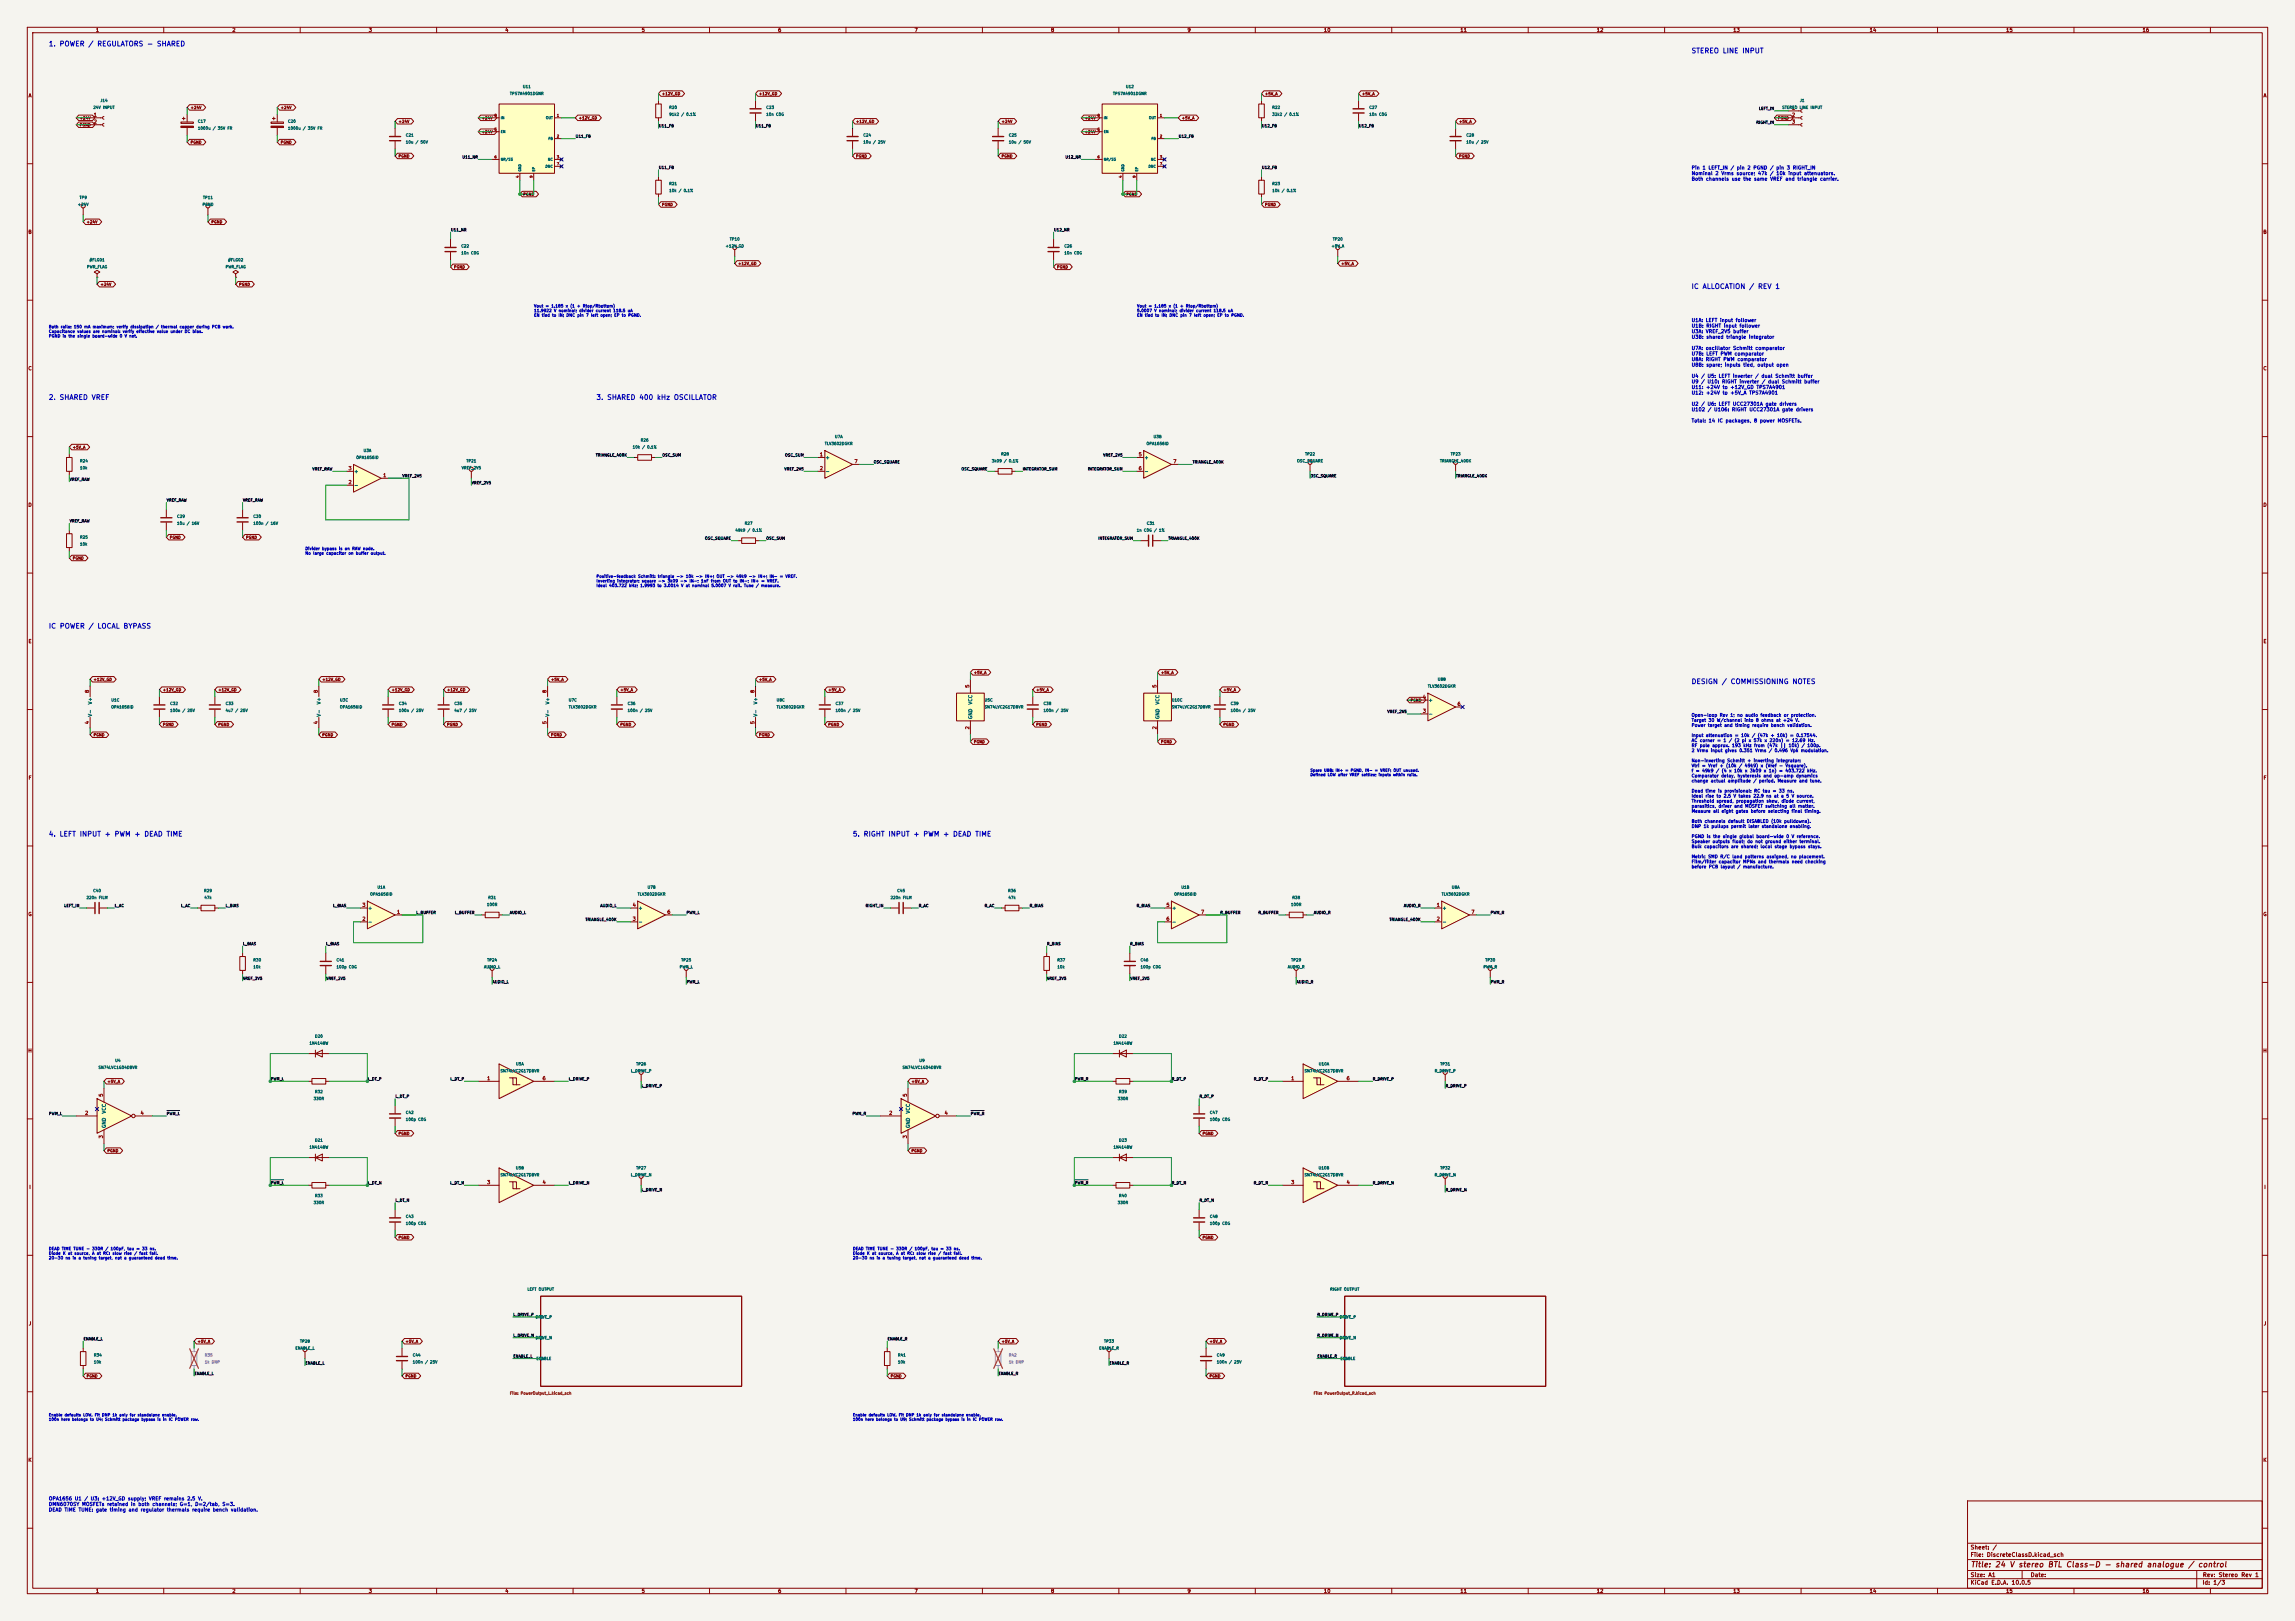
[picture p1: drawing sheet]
<svg xmlns="http://www.w3.org/2000/svg" width="841mm" height="594mm" viewBox="0 0 841 594" stroke-linecap="round" stroke-linejoin="round" font-family="sans-serif">
<defs><g id="words">
<text font-size="2" fill="#840000" x="722" y="574.8">Title: 24 V stereo BTL Class-D - shared analogue / control</text>
<g font-size="1.8" fill="#0000c2">
<text x="17.7" y="17.4">1. POWER / REGULATORS - SHARED</text>
<text x="619.7" y="20">STEREO LINE INPUT</text>
<text x="619.7" y="106.3">IC ALLOCATION / REV 1</text>
<text x="17.7" y="147">2. SHARED VREF</text>
<text x="218.4" y="147">3. SHARED 400 kHz OSCILLATOR</text>
<text x="17.7" y="230.8">IC POWER / LOCAL BYPASS</text>
<text x="619.7" y="251.1">DESIGN / COMMISSIONING NOTES</text>
<text x="17.7" y="307">4. LEFT INPUT + PWM + DEAD TIME</text>
<text x="312.3" y="307">5. RIGHT INPUT + PWM + DEAD TIME</text>
</g>
<g font-size="1.5" fill="#840000">
<text x="721.9" y="568.1">Sheet: /</text>
<text x="721.9" y="570.8">File: DiscreteClassD.kicad_sch</text>
<text x="721.9" y="581">KiCad E.D.A. 10.0.5</text>
<text x="721.9" y="578.2">Size: A1</text>
<text x="743.9" y="578.2">Date:</text>
<text x="806.9" y="581">Id: 1/3</text>
<text x="807" y="578.2">Rev: Stereo Rev 1</text>
</g>
<g font-size="1.3" fill="#840000">
<text x="35" y="12">1</text>
<text x="85" y="12">2</text>
<text x="135" y="12">3</text>
<text x="185" y="12">4</text>
<text x="235" y="12">5</text>
<text x="285" y="12">6</text>
<text x="335" y="12">7</text>
<text x="385" y="12">8</text>
<text x="435" y="12">9</text>
<text x="485" y="12">10</text>
<text x="535" y="12">11</text>
<text x="585" y="12">12</text>
<text x="635" y="12">13</text>
<text x="685" y="12">14</text>
<text x="735" y="12">15</text>
<text x="785" y="12">16</text>
<text x="10.3" y="36">A</text>
<text x="829.3" y="36">A</text>
<text x="10.2" y="86">B</text>
<text x="829.2" y="86">B</text>
<text x="10.2" y="136">C</text>
<text x="829.2" y="136">C</text>
<text x="10.2" y="186">D</text>
<text x="829.2" y="186">D</text>
<text x="10.3" y="236">E</text>
<text x="829.3" y="236">E</text>
<text x="10.3" y="286">F</text>
<text x="829.3" y="286">F</text>
<text x="10.2" y="336">G</text>
<text x="829.2" y="336">G</text>
<text x="10.2" y="386">H</text>
<text x="829.2" y="386">H</text>
<text x="10.6" y="436">I</text>
<text x="829.6" y="436">I</text>
<text x="10.4" y="486">J</text>
<text x="829.4" y="486">J</text>
<text x="10.2" y="536">K</text>
<text x="829.2" y="536">K</text>
<text x="35" y="584">1</text>
<text x="85" y="584">2</text>
<text x="135" y="584">3</text>
<text x="185" y="584">4</text>
<text x="235" y="584">5</text>
<text x="285" y="584">6</text>
<text x="335" y="584">7</text>
<text x="385" y="584">8</text>
<text x="435" y="584">9</text>
<text x="485" y="584">10</text>
<text x="535" y="584">11</text>
<text x="585" y="584">12</text>
<text x="635" y="584">13</text>
<text x="685" y="584">14</text>
<text x="735" y="584">15</text>
<text x="785" y="584">16</text>
</g>
<g font-size="1.3" fill="#a90000">
<text x="656.5" y="40.5">1</text>
<text x="34.2" y="43">1</text>
<text x="34.2" y="45.6">2</text>
<text x="656.5" y="43">2</text>
<text x="656.5" y="45.6">3</text>
<text x="300.3" y="167.5">1</text>
<text x="417.1" y="167.5">5</text>
<text x="127.5" y="172.6">3</text>
<text x="300.3" y="172.6">2</text>
<text x="313" y="170">7</text>
<text x="417.1" y="172.6">6</text>
<text x="429.8" y="170">7</text>
<text x="127.5" y="177.7">2</text>
<text x="140.2" y="175.1">1</text>
<text x="32.9" y="254.1" transform="rotate(-90 32.9 254.1)">8</text>
<text x="116.7" y="254.1" transform="rotate(-90 116.7 254.1)">8</text>
<text x="200.5" y="254.1" transform="rotate(-90 200.5 254.1)">8</text>
<text x="276.7" y="254.1" transform="rotate(-90 276.7 254.1)">8</text>
<text x="355.5" y="252.2" transform="rotate(-90 355.5 252.2)">5</text>
<text x="424" y="252.2" transform="rotate(-90 424 252.2)">5</text>
<text x="521.2" y="256.4">4</text>
<text x="521.2" y="261.5">3</text>
<text x="533.9" y="258.9">6</text>
<text x="32.9" y="265.5" transform="rotate(-90 32.9 265.5)">4</text>
<text x="116.7" y="265.5" transform="rotate(-90 116.7 265.5)">4</text>
<text x="200.5" y="265.5" transform="rotate(-90 200.5 265.5)">5</text>
<text x="276.7" y="265.5" transform="rotate(-90 276.7 265.5)">5</text>
<text x="355.5" y="267.4" transform="rotate(-90 355.5 267.4)">2</text>
<text x="424" y="267.4" transform="rotate(-90 424 267.4)">2</text>
<text x="132.6" y="332.6">3</text>
<text x="145.3" y="335.1">1</text>
<text x="231.7" y="332.6">4</text>
<text x="244.4" y="335.1">6</text>
<text x="427.3" y="332.6">5</text>
<text x="440" y="335.1">7</text>
<text x="526.3" y="332.6">1</text>
<text x="539" y="335.1">7</text>
<text x="132.6" y="337.7">2</text>
<text x="231.7" y="337.7">3</text>
<text x="427.3" y="337.7">6</text>
<text x="526.3" y="337.7">2</text>
<text x="178.3" y="396.1">1</text>
<text x="198.7" y="396.1">6</text>
<text x="473" y="396.1">1</text>
<text x="493.3" y="396.1">6</text>
<text x="38" y="402.1" transform="rotate(-90 38 402.1)">5</text>
<text x="332.6" y="402.1" transform="rotate(-90 332.6 402.1)">5</text>
<text x="31" y="408.8">2</text>
<text x="51.3" y="408.8">4</text>
<text x="325.7" y="408.8">2</text>
<text x="346" y="408.8">4</text>
<text x="38" y="417.3" transform="rotate(-90 38 417.3)">3</text>
<text x="332.6" y="417.3" transform="rotate(-90 332.6 417.3)">3</text>
<text x="178.3" y="434.2">3</text>
<text x="198.7" y="434.2">4</text>
<text x="473" y="434.2">3</text>
<text x="493.3" y="434.2">4</text>
</g>
<g font-size="1.3" fill="#0000c2">
<text x="619.7" y="62.4">Pin 1 LEFT_IN / pin 2 PGND / pin 3 RIGHT_IN</text>
<text x="619.7" y="64.5">Nominal 2 Vrms source; 47k / 10k input attenuators.</text>
<text x="619.7" y="66.5">Both channels use the same VREF and triangle carrier.</text>
<text x="619.7" y="118.3">U1A: LEFT input follower</text>
<text x="619.7" y="120.3">U1B: RIGHT input follower</text>
<text x="619.7" y="122.4">U3A: VREF_2V5 buffer</text>
<text x="619.7" y="124.4">U3B: shared triangle integrator</text>
<text x="619.7" y="128.5">U7A: oscillator Schmitt comparator</text>
<text x="619.7" y="130.6">U7B: LEFT PWM comparator</text>
<text x="619.7" y="132.6">U8A: RIGHT PWM comparator</text>
<text x="619.7" y="134.7">U8B: spare; inputs tied, output open</text>
<text x="619.7" y="138.7">U4 / U5: LEFT inverter / dual Schmitt buffer</text>
<text x="619.7" y="140.8">U9 / U10: RIGHT inverter / dual Schmitt buffer</text>
<text x="619.7" y="142.8">U11: +24V to +12V_GD TPS7A4901</text>
<text x="619.7" y="144.9">U12: +24V to +5V_A TPS7A4901</text>
<text x="619.7" y="149">U2 / U6: LEFT UCC27301A gate drivers</text>
<text x="619.7" y="151">U102 / U106: RIGHT UCC27301A gate drivers</text>
<text x="619.7" y="155.1">Total: 14 IC packages, 8 power MOSFETs.</text>
<text x="17.8" y="550.1">OPA1656 U1 / U3: +12V_GD supply; VREF remains 2.5 V.</text>
<text x="17.8" y="552.1">DMN6070SY MOSFETs retained in both channels; G=1, D=2/tab, S=3.</text>
<text x="17.8" y="554.2">DEAD TIME TUNE: gate timing and regulator thermals require bench validation.</text>
</g>
<g font-size="1.3" fill="#006464">
<text x="129.6" y="173.7">+</text>
<text x="302.4" y="168.6">+</text>
<text x="302.4" y="173.7">-</text>
<text x="419.2" y="168.6">+</text>
<text x="419.2" y="173.7">-</text>
<text x="129.6" y="178.8">-</text>
<text x="523.3" y="257.5">+</text>
<text x="34" y="262.8" transform="rotate(-90 34 262.8)">V-</text>
<text x="34" y="258.3" transform="rotate(-90 34 258.3)">V+</text>
<text x="117.8" y="262.8" transform="rotate(-90 117.8 262.8)">V-</text>
<text x="117.8" y="258.3" transform="rotate(-90 117.8 258.3)">V+</text>
<text x="201.6" y="262.8" transform="rotate(-90 201.6 262.8)">V-</text>
<text x="201.6" y="258.3" transform="rotate(-90 201.6 258.3)">V+</text>
<text x="277.8" y="262.8" transform="rotate(-90 277.8 262.8)">V-</text>
<text x="277.8" y="258.3" transform="rotate(-90 277.8 258.3)">V+</text>
<text x="356.6" y="263.7" transform="rotate(-90 356.6 263.7)">GND</text>
<text x="356.6" y="258.4" transform="rotate(-90 356.6 258.4)">VCC</text>
<text x="425.1" y="263.7" transform="rotate(-90 425.1 263.7)">GND</text>
<text x="425.1" y="258.4" transform="rotate(-90 425.1 258.4)">VCC</text>
<text x="523.3" y="262.6">-</text>
<text x="134.7" y="333.7">+</text>
<text x="233.8" y="333.7">+</text>
<text x="429.4" y="333.7">+</text>
<text x="528.4" y="333.7">+</text>
<text x="134.7" y="338.8">-</text>
<text x="233.8" y="338.8">-</text>
<text x="429.4" y="338.8">-</text>
<text x="528.4" y="338.8">-</text>
<text x="39.1" y="413.5" transform="rotate(-90 39.1 413.5)">GND</text>
<text x="39.1" y="408.2" transform="rotate(-90 39.1 408.2)">VCC</text>
<text x="333.7" y="413.5" transform="rotate(-90 333.7 413.5)">GND</text>
<text x="333.7" y="408.2" transform="rotate(-90 333.7 408.2)">VCC</text>
</g>
<g font-size="1.2" fill="#0000c2">
<text x="619.7" y="262.9">Open-loop Rev 1; no audio feedback or protection.</text>
<text x="619.7" y="264.8">Target 30 W/channel into 8 ohms at +24 V.</text>
<text x="619.7" y="266.6">Power target and timing require bench validation.</text>
<text x="619.7" y="270.3">Input attenuation = 10k / (47k + 10k) = 0.17544.</text>
<text x="619.7" y="272.2">AC corner = 1 / (2 pi x 57k x 220n) = 12.69 Hz.</text>
<text x="619.7" y="274">RF pole approx. 193 kHz from (47k || 10k) / 100p.</text>
<text x="619.7" y="275.9">2 Vrms input gives 0.351 Vrms / 0.496 Vpk modulation.</text>
<text x="619.7" y="279.6">Non-inverting Schmitt + inverting integrator:</text>
<text x="619.7" y="281.4">Vtri = Vref + (10k / 49k9) x (Vref - Vsquare).</text>
<text x="619.7" y="283.3">f = 49k9 / (4 x 10k x 3k09 x 1n) = 403.722 kHz.</text>
<text x="619.7" y="285.1">Comparator delay, hysteresis and op-amp dynamics</text>
<text x="619.7" y="287">change actual amplitude / period. Measure and tune.</text>
<text x="619.7" y="290.7">Dead time is provisional: RC tau = 33 ns.</text>
<text x="619.7" y="292.5">Ideal rise to 2.5 V takes 22.9 ns at a 5 V source.</text>
<text x="619.7" y="294.4">Threshold spread, propagation skew, diode current,</text>
<text x="619.7" y="296.2">parasitics, driver and MOSFET switching all matter.</text>
<text x="619.7" y="298.1">Measure all eight gates before selecting final timing.</text>
<text x="619.7" y="301.8">Both channels default DISABLED (10k pulldowns).</text>
<text x="619.7" y="303.6">DNP 1k pullups permit later standalone enabling.</text>
<text x="619.7" y="307.3">PGND is the single global board-wide 0 V reference.</text>
<text x="619.7" y="309.2">Speaker outputs float; do not ground either terminal.</text>
<text x="619.7" y="311.1">Bulk capacitors are shared; local stage bypass stays.</text>
<text x="619.7" y="314.8">Metric SMD R/C land patterns assigned, no placement.</text>
<text x="619.7" y="316.6">Film/filter capacitor MPNs and thermals need checking</text>
<text x="619.7" y="318.5">before PCB layout / manufacture.</text>
</g>
<g font-size="1.1" fill="#0000c2">
<text x="195.6" y="112.9">Vout = 1.185 x (1 + Rtop/Rbottom)</text>
<text x="416.6" y="112.9">Vout = 1.185 x (1 + Rtop/Rbottom)</text>
<text x="195.6" y="114.6">11.9922 V nominal; divider current 118.5 uA</text>
<text x="195.6" y="116.3">EN tied to IN; DNC pin 7 left open; EP to PGND.</text>
<text x="416.6" y="114.6">5.0007 V nominal; divider current 118.5 uA</text>
<text x="416.6" y="116.3">EN tied to IN; DNC pin 7 left open; EP to PGND.</text>
<text x="17.8" y="120.5">Both rails: 150 mA maximum; verify dissipation / thermal copper during PCB work.</text>
<text x="17.8" y="122.2">Capacitance values are nominal: verify effective value under DC bias.</text>
<text x="17.8" y="123.9">PGND is the single board-wide 0 V net.</text>
<text x="111.8" y="201.8">Divider bypass is on RAW node.</text>
<text x="111.8" y="203.5">No large capacitor on buffer output.</text>
<text x="218.4" y="212">Positive-feedback Schmitt: triangle -&gt; 10k -&gt; IN+; OUT -&gt; 49k9 -&gt; IN+; IN- = VREF.</text>
<text x="218.4" y="213.7">Inverting integrator: square -&gt; 3k09 -&gt; IN-; 1nF from OUT to IN-; IN+ = VREF.</text>
<text x="218.4" y="215.4">Ideal 403.722 kHz; 1.9993 to 3.0014 V at nominal 5.0007 V rail. Tune / measure.</text>
<text x="17.8" y="458.4">DEAD TIME TUNE - 330R / 100pF, tau = 33 ns.</text>
<text x="17.8" y="460">Diode K at source, A at RC: slow rise / fast fall.</text>
<text x="17.8" y="461.7">20-30 ns is a tuning target, not a guaranteed dead time.</text>
<text x="312.4" y="458.4">DEAD TIME TUNE - 330R / 100pF, tau = 33 ns.</text>
<text x="312.4" y="460">Diode K at source, A at RC: slow rise / fast fall.</text>
<text x="312.4" y="461.7">20-30 ns is a tuning target, not a guaranteed dead time.</text>
</g>
<g font-size="1" fill="#006464">
<text x="186.7" y="35">TPS7A4901DGNR</text>
<text x="191.5" y="32.5">U11</text>
<text x="407.7" y="35">TPS7A4901DGNR</text>
<text x="412.4" y="32.5">U12</text>
<text x="34.1" y="40.1">24V INPUT</text>
<text x="36.7" y="37.6">J14</text>
<text x="245.1" y="40.1">R20</text>
<text x="280.7" y="40.1">C23</text>
<text x="466.1" y="40.1">R22</text>
<text x="501.6" y="40.1">C27</text>
<text x="653" y="40.1">STEREO LINE INPUT</text>
<text x="659.4" y="37.6">J1</text>
<text x="72.4" y="45.2">C17</text>
<text x="72.4" y="47.7">1000u / 35V FR</text>
<text x="105.4" y="45.2">C20</text>
<text x="105.4" y="47.7">1000u / 35V FR</text>
<text x="245.1" y="42.7">91k2 / 0.1%</text>
<text x="280.7" y="42.7">10n C0G</text>
<text x="466.1" y="42.7">32k2 / 0.1%</text>
<text x="501.6" y="42.7">10n C0G</text>
<text x="148.6" y="50.3">C21</text>
<text x="148.6" y="52.8">10u / 50V</text>
<text x="316.2" y="50.3">C24</text>
<text x="316.2" y="52.8">10u / 25V</text>
<text x="369.6" y="50.3">C25</text>
<text x="369.6" y="52.8">10u / 50V</text>
<text x="537.2" y="50.3">C28</text>
<text x="537.2" y="52.8">10u / 25V</text>
<text x="245.1" y="68.1">R21</text>
<text x="245.1" y="70.6">10k / 0.1%</text>
<text x="466.1" y="68.1">R23</text>
<text x="466.1" y="70.6">10k / 0.1%</text>
<text x="28.4" y="75.7">+24V</text>
<text x="29" y="73.1">TP9</text>
<text x="74.1" y="75.7">PGND</text>
<text x="74.3" y="73.1">TP11</text>
<text x="267.3" y="88.4">TP10</text>
<text x="488.3" y="88.4">TP20</text>
<text x="168.9" y="90.9">C22</text>
<text x="168.9" y="93.5">10n C0G</text>
<text x="265.8" y="90.9">+12V_GD</text>
<text x="389.9" y="90.9">C26</text>
<text x="389.9" y="93.5">10n C0G</text>
<text x="487.8" y="90.9">+5V_A</text>
<text x="31.7" y="98.5">PWR_FLAG</text>
<text x="32.7" y="96">#FLG01</text>
<text x="82.5" y="98.5">PWR_FLAG</text>
<text x="83.5" y="96">#FLG02</text>
<text x="305.8" y="160.8">U7A</text>
<text x="422.6" y="160.8">U3B</text>
<text x="133.1" y="165.9">U3A</text>
<text x="231.7" y="164.6">10k / 0.1%</text>
<text x="234.7" y="162">R26</text>
<text x="302.1" y="163.3">TLV3602DGKR</text>
<text x="366.7" y="167.1">R28</text>
<text x="420" y="163.3">OPA1656ID</text>
<text x="478.1" y="167.1">TP22</text>
<text x="531.5" y="167.1">TP23</text>
<text x="29.2" y="169.7">R24</text>
<text x="29.2" y="172.2">10k</text>
<text x="130.4" y="168.4">OPA1656ID</text>
<text x="169" y="172.2">VREF_2V5</text>
<text x="170.8" y="169.7">TP21</text>
<text x="363.3" y="169.7">3k09 / 0.1%</text>
<text x="475.2" y="169.7">OSC_SQUARE</text>
<text x="527.6" y="169.7">TRIANGLE_400K</text>
<text x="64.8" y="190">C29</text>
<text x="92.7" y="190">C30</text>
<text x="29.2" y="197.6">R25</text>
<text x="64.8" y="192.5">10u / 16V</text>
<text x="92.7" y="192.5">100n / 16V</text>
<text x="269.3" y="195.1">49k9 / 0.1%</text>
<text x="272.8" y="192.5">R27</text>
<text x="416.4" y="195.1">1n C0G / 1%</text>
<text x="420.1" y="192.5">C31</text>
<text x="29.2" y="200.1">10k</text>
<text x="526.7" y="249.7">U8B</text>
<text x="40.6" y="257.3">U1C</text>
<text x="124.4" y="257.3">U3C</text>
<text x="208.3" y="257.3">U7C</text>
<text x="284.5" y="257.3">U8C</text>
<text x="360.7" y="257.3">U5C</text>
<text x="429.2" y="257.3">U10C</text>
<text x="523.1" y="252.2">TLV3602DGKR</text>
<text x="40.6" y="259.8">OPA1656ID</text>
<text x="62.2" y="258.6">C32</text>
<text x="62.2" y="261.1">100n / 25V</text>
<text x="82.5" y="258.6">C33</text>
<text x="82.5" y="261.1">4u7 / 25V</text>
<text x="124.4" y="259.8">OPA1656ID</text>
<text x="146" y="258.6">C34</text>
<text x="146" y="261.1">100n / 25V</text>
<text x="166.4" y="258.6">C35</text>
<text x="166.4" y="261.1">4u7 / 25V</text>
<text x="208.3" y="259.8">TLV3602DGKR</text>
<text x="229.9" y="258.6">C36</text>
<text x="229.9" y="261.1">100n / 25V</text>
<text x="284.5" y="259.8">TLV3602DGKR</text>
<text x="306.1" y="258.6">C37</text>
<text x="306.1" y="261.1">100n / 25V</text>
<text x="360.7" y="259.8">SN74LVC2G17DBVR</text>
<text x="382.3" y="258.6">C38</text>
<text x="382.3" y="261.1">100n / 25V</text>
<text x="429.2" y="259.8">SN74LVC2G17DBVR</text>
<text x="450.8" y="258.6">C39</text>
<text x="450.8" y="261.1">100n / 25V</text>
<text x="31.6" y="329.7">220n FILM</text>
<text x="34" y="327.1">C40</text>
<text x="74.6" y="327.1">R29</text>
<text x="74.7" y="329.7">47k</text>
<text x="135.5" y="328.4">OPA1656ID</text>
<text x="138.2" y="325.9">U1A</text>
<text x="178.8" y="329.7">R31</text>
<text x="233.5" y="328.4">TLV3602DGKR</text>
<text x="237.2" y="325.9">U7B</text>
<text x="326.2" y="329.7">220n FILM</text>
<text x="328.6" y="327.1">C45</text>
<text x="369.3" y="327.1">R36</text>
<text x="369.4" y="329.7">47k</text>
<text x="430.1" y="328.4">OPA1656ID</text>
<text x="432.7" y="325.9">U1B</text>
<text x="473.4" y="329.7">R38</text>
<text x="528.2" y="328.4">TLV3602DGKR</text>
<text x="531.9" y="325.9">U8A</text>
<text x="178.3" y="332.2">100R</text>
<text x="473" y="332.2">100R</text>
<text x="92.7" y="352.5">R30</text>
<text x="123.2" y="352.5">C41</text>
<text x="178.4" y="352.5">TP24</text>
<text x="249.5" y="352.5">TP25</text>
<text x="387.3" y="352.5">R37</text>
<text x="417.8" y="352.5">C46</text>
<text x="473" y="352.5">TP29</text>
<text x="544.2" y="352.5">TP30</text>
<text x="92.7" y="355.1">10k</text>
<text x="123.2" y="355.1">100p C0G</text>
<text x="177.2" y="355.1">AUDIO_L</text>
<text x="248.9" y="355.1">PWM_L</text>
<text x="387.3" y="355.1">10k</text>
<text x="417.8" y="355.1">100p C0G</text>
<text x="471.8" y="355.1">AUDIO_R</text>
<text x="543.5" y="355.1">PWM_R</text>
<text x="113.3" y="383">1N4148W</text>
<text x="115.3" y="380.5">D20</text>
<text x="407.9" y="383">1N4148W</text>
<text x="409.9" y="380.5">D22</text>
<text x="42.1" y="389.4">U4</text>
<text x="336.7" y="389.4">U9</text>
<text x="35.9" y="391.9">SN74LVC1G04DBVR</text>
<text x="183.3" y="393.2">SN74LVC2G17DBVR</text>
<text x="189" y="390.6">U5A</text>
<text x="231.1" y="393.2">L_DRIVE_P</text>
<text x="233" y="390.6">TP26</text>
<text x="330.6" y="391.9">SN74LVC1G04DBVR</text>
<text x="477.9" y="393.2">SN74LVC2G17DBVR</text>
<text x="483.1" y="390.6">U10A</text>
<text x="525.6" y="393.2">R_DRIVE_P</text>
<text x="527.7" y="390.6">TP31</text>
<text x="115.3" y="400.8">R32</text>
<text x="409.9" y="400.8">R39</text>
<text x="114.8" y="403.3">330R</text>
<text x="409.5" y="403.3">330R</text>
<text x="148.6" y="408.4">C42</text>
<text x="148.6" y="411">100p C0G</text>
<text x="443.2" y="408.4">C47</text>
<text x="443.2" y="411">100p C0G</text>
<text x="115.3" y="418.6">D21</text>
<text x="409.9" y="418.6">D23</text>
<text x="113.3" y="421.1">1N4148W</text>
<text x="407.9" y="421.1">1N4148W</text>
<text x="183.3" y="431.3">SN74LVC2G17DBVR</text>
<text x="188.9" y="428.7">U5B</text>
<text x="231" y="431.3">L_DRIVE_N</text>
<text x="233" y="428.7">TP27</text>
<text x="477.9" y="431.3">SN74LVC2G17DBVR</text>
<text x="483.1" y="428.7">U10B</text>
<text x="525.6" y="431.3">R_DRIVE_N</text>
<text x="527.7" y="428.7">TP32</text>
<text x="114.8" y="441.4">330R</text>
<text x="115.3" y="438.9">R33</text>
<text x="409.5" y="441.4">330R</text>
<text x="409.9" y="438.9">R40</text>
<text x="148.6" y="446.5">C43</text>
<text x="148.6" y="449.1">100p C0G</text>
<text x="443.2" y="446.5">C48</text>
<text x="443.2" y="449.1">100p C0G</text>
<text x="193.1" y="473.2">LEFT OUTPUT</text>
<text x="487.3" y="473.2">RIGHT OUTPUT</text>
<text x="196.2" y="483.4">DRIVE_P</text>
<text x="490.8" y="483.4">DRIVE_P</text>
<text x="196.1" y="491">DRIVE_N</text>
<text x="490.8" y="491">DRIVE_N</text>
<text x="34.3" y="497.3">R34</text>
<text x="108.1" y="494.8">ENABLE_L</text>
<text x="109.8" y="492.2">TP28</text>
<text x="151.1" y="497.3">C44</text>
<text x="328.9" y="497.3">R41</text>
<text x="402.7" y="494.8">ENABLE_R</text>
<text x="404.5" y="492.2">TP33</text>
<text x="445.8" y="497.3">C49</text>
<text x="34.3" y="499.9">10k</text>
<text x="151.1" y="499.9">100n / 25V</text>
<text x="196.4" y="498.6">ENABLE</text>
<text x="328.9" y="499.9">10k</text>
<text x="445.8" y="499.9">100n / 25V</text>
<text x="491" y="498.6">ENABLE</text>
</g>
<g font-size="1" fill="#840000">
<text x="242.4" y="35.1">+12V_GD</text>
<text x="278" y="35.1">+12V_GD</text>
<text x="463.4" y="35.1">+5V_A</text>
<text x="499" y="35.1">+5V_A</text>
<text x="69.7" y="40.2">+24V</text>
<text x="102.7" y="40.2">+24V</text>
<text x="29.1" y="44">+24V</text>
<text x="29.1" y="46.5">PGND</text>
<text x="145.9" y="45.3">+24V</text>
<text x="176.4" y="44">+24V</text>
<text x="211.9" y="44">+12V_GD</text>
<text x="313.5" y="45.3">+12V_GD</text>
<text x="366.9" y="45.3">+24V</text>
<text x="397.4" y="44">+24V</text>
<text x="432.9" y="44">+5V_A</text>
<text x="534.5" y="45.3">+5V_A</text>
<text x="651.4" y="44">PGND</text>
<text x="69.7" y="52.9">PGND</text>
<text x="102.7" y="52.9">PGND</text>
<text x="176.4" y="49.1">+24V</text>
<text x="397.4" y="49.1">+24V</text>
<text x="145.9" y="58">PGND</text>
<text x="313.5" y="58">PGND</text>
<text x="366.9" y="58">PGND</text>
<text x="534.5" y="58">PGND</text>
<text x="191.6" y="71.9">PGND</text>
<text x="412.6" y="71.9">PGND</text>
<text x="242.4" y="75.8">PGND</text>
<text x="463.4" y="75.8">PGND</text>
<text x="31.6" y="82.1">+24V</text>
<text x="77.3" y="82.1">PGND</text>
<text x="166.2" y="98.6">PGND</text>
<text x="270.4" y="97.3">+12V_GD</text>
<text x="387.2" y="98.6">PGND</text>
<text x="491.3" y="97.3">+5V_A</text>
<text x="36.7" y="105">+24V</text>
<text x="87.5" y="105">PGND</text>
<text x="26.5" y="164.7">+5V_A</text>
<text x="62.1" y="197.7">PGND</text>
<text x="90" y="197.7">PGND</text>
<text x="26.5" y="205.3">PGND</text>
<text x="34.1" y="249.7">+12V_GD</text>
<text x="118" y="249.7">+12V_GD</text>
<text x="201.8" y="249.7">+5V_A</text>
<text x="278" y="249.7">+5V_A</text>
<text x="356.7" y="247.2">+5V_A</text>
<text x="425.3" y="247.2">+5V_A</text>
<text x="59.5" y="253.6">+12V_GD</text>
<text x="79.9" y="253.6">+12V_GD</text>
<text x="143.4" y="253.6">+12V_GD</text>
<text x="163.7" y="253.6">+12V_GD</text>
<text x="227.2" y="253.6">+5V_A</text>
<text x="303.4" y="253.6">+5V_A</text>
<text x="379.6" y="253.6">+5V_A</text>
<text x="448.2" y="253.6">+5V_A</text>
<text x="516.7" y="257.4">PGND</text>
<text x="59.5" y="266.3">PGND</text>
<text x="79.9" y="266.3">PGND</text>
<text x="143.4" y="266.3">PGND</text>
<text x="163.7" y="266.3">PGND</text>
<text x="227.2" y="266.3">PGND</text>
<text x="303.4" y="266.3">PGND</text>
<text x="379.6" y="266.3">PGND</text>
<text x="448.2" y="266.3">PGND</text>
<text x="34.1" y="270.1">PGND</text>
<text x="118" y="270.1">PGND</text>
<text x="201.8" y="270.1">PGND</text>
<text x="278" y="270.1">PGND</text>
<text x="356.7" y="272.6">PGND</text>
<text x="425.3" y="272.6">PGND</text>
<text x="39.2" y="397.1">+5V_A</text>
<text x="333.9" y="397.1">+5V_A</text>
<text x="145.9" y="416.1">PGND</text>
<text x="440.5" y="416.1">PGND</text>
<text x="39.2" y="422.5">PGND</text>
<text x="333.9" y="422.5">PGND</text>
<text x="145.9" y="454.2">PGND</text>
<text x="440.5" y="454.2">PGND</text>
<text x="72.2" y="492.3">+5V_A</text>
<text x="148.4" y="492.3">+5V_A</text>
<text x="366.9" y="492.3">+5V_A</text>
<text x="443.1" y="492.3">+5V_A</text>
<text x="31.6" y="505">PGND</text>
<text x="148.4" y="505">PGND</text>
<text x="326.2" y="505">PGND</text>
<text x="443.1" y="505">PGND</text>
</g>
<g font-size="1" fill="#0f0f0f">
<text x="644.4" y="40.5">LEFT_IN</text>
<text x="241.3" y="46.9">U11_FB</text>
<text x="276.9" y="46.9">U11_FB</text>
<text x="462.3" y="46.9">U12_FB</text>
<text x="497.8" y="46.9">U12_FB</text>
<text x="643.5" y="45.6">RIGHT_IN</text>
<text x="210.8" y="50.7">U11_FB</text>
<text x="431.8" y="50.7">U12_FB</text>
<text x="169.3" y="58.3">U11_NR</text>
<text x="390.3" y="58.3">U12_NR</text>
<text x="241.3" y="62.1">U11_FB</text>
<text x="462.3" y="62.1">U12_FB</text>
<text x="165.1" y="85">U11_NR</text>
<text x="386.1" y="85">U12_NR</text>
<text x="218.2" y="167.5">TRIANGLE_400K</text>
<text x="242.6" y="167.5">OSC_SUM</text>
<text x="287.5" y="167.5">OSC_SUM</text>
<text x="404.1" y="167.5">VREF_2V5</text>
<text x="114.3" y="172.6">VREF_RAW</text>
<text x="287.3" y="172.6">VREF_2V5</text>
<text x="320" y="170.1">OSC_SQUARE</text>
<text x="352.2" y="172.6">OSC_SQUARE</text>
<text x="374.7" y="172.6">INTEGRATOR_SUM</text>
<text x="398.5" y="172.6">INTEGRATOR_SUM</text>
<text x="436.9" y="170.1">TRIANGLE_400K</text>
<text x="25.4" y="176.4">VREF_RAW</text>
<text x="147.3" y="175.2">VREF_2V5</text>
<text x="172.7" y="177.7">VREF_2V5</text>
<text x="480.1" y="175.2">OSC_SQUARE</text>
<text x="533.4" y="175.2">TRIANGLE_400K</text>
<text x="61" y="184">VREF_RAW</text>
<text x="88.9" y="184">VREF_RAW</text>
<text x="25.4" y="191.7">VREF_RAW</text>
<text x="258.2" y="198">OSC_SQUARE</text>
<text x="280.7" y="198">OSC_SUM</text>
<text x="402.3" y="198">INTEGRATOR_SUM</text>
<text x="428" y="198">TRIANGLE_400K</text>
<text x="508.3" y="261.5">VREF_2V5</text>
<text x="23.4" y="332.6">LEFT_IN</text>
<text x="41.9" y="332.6">L_AC</text>
<text x="66.2" y="332.6">L_AC</text>
<text x="82.6" y="332.6">L_BIAS</text>
<text x="121.9" y="332.6">L_BIAS</text>
<text x="152.4" y="335.2">L_BUFFER</text>
<text x="166.6" y="335.2">L_BUFFER</text>
<text x="186.7" y="335.2">AUDIO_L</text>
<text x="219.9" y="332.6">AUDIO_L</text>
<text x="251.5" y="335.2">PWM_L</text>
<text x="317.1" y="332.6">RIGHT_IN</text>
<text x="336.6" y="332.6">R_AC</text>
<text x="360.7" y="332.6">R_AC</text>
<text x="377.2" y="332.6">R_BIAS</text>
<text x="416.4" y="332.6">R_BIAS</text>
<text x="447" y="335.2">R_BUFFER</text>
<text x="461" y="335.2">R_BUFFER</text>
<text x="481.3" y="335.2">AUDIO_R</text>
<text x="514.3" y="332.6">AUDIO_R</text>
<text x="546.1" y="335.2">PWM_R</text>
<text x="214.4" y="337.7">TRIANGLE_400K</text>
<text x="509" y="337.7">TRIANGLE_400K</text>
<text x="88.9" y="346.6">L_BIAS</text>
<text x="119.4" y="346.6">L_BIAS</text>
<text x="383.5" y="346.6">R_BIAS</text>
<text x="414" y="346.6">R_BIAS</text>
<text x="88.9" y="359.3">VREF_2V5</text>
<text x="119.4" y="359.3">VREF_2V5</text>
<text x="383.5" y="359.3">VREF_2V5</text>
<text x="414" y="359.3">VREF_2V5</text>
<text x="180.3" y="360.6">AUDIO_L</text>
<text x="251.5" y="360.6">PWM_L</text>
<text x="475" y="360.6">AUDIO_R</text>
<text x="546.1" y="360.6">PWM_R</text>
<text x="99.1" y="396.1">PWM_L</text>
<text x="134.6" y="396.1">L_DT_P</text>
<text x="164.9" y="396.1">L_DT_P</text>
<text x="208.3" y="396.1">L_DRIVE_P</text>
<text x="235" y="398.7">L_DRIVE_P</text>
<text x="393.7" y="396.1">PWM_R</text>
<text x="429.3" y="396.1">R_DT_P</text>
<text x="459.3" y="396.1">R_DT_P</text>
<text x="502.9" y="396.1">R_DRIVE_P</text>
<text x="529.6" y="398.7">R_DRIVE_P</text>
<text x="144.8" y="402.5">L_DT_P</text>
<text x="439.4" y="402.5">R_DT_P</text>
<text x="17.8" y="408.8">PWM_L</text>
<text x="61" y="408.8">PWM_L</text>
<text x="312.3" y="408.8">PWM_R</text>
<text x="355.6" y="408.8">PWM_R</text>
<text x="99.1" y="434.2">PWM_L</text>
<text x="134.6" y="434.2">L_DT_N</text>
<text x="164.8" y="434.2">L_DT_N</text>
<text x="208.3" y="434.2">L_DRIVE_N</text>
<text x="235" y="436.8">L_DRIVE_N</text>
<text x="393.7" y="434.2">PWM_R</text>
<text x="429.3" y="434.2">R_DT_N</text>
<text x="459.3" y="434.2">R_DT_N</text>
<text x="502.9" y="434.2">R_DRIVE_N</text>
<text x="529.6" y="436.8">R_DRIVE_N</text>
<text x="144.8" y="440.6">L_DT_N</text>
<text x="439.4" y="440.6">R_DT_N</text>
<text x="188" y="482.5">L_DRIVE_P</text>
<text x="482.6" y="482.5">R_DRIVE_P</text>
<text x="30.5" y="491.4">ENABLE_L</text>
<text x="188" y="490.1">L_DRIVE_N</text>
<text x="325.1" y="491.4">ENABLE_R</text>
<text x="482.6" y="490.1">R_DRIVE_N</text>
<text x="188" y="497.7">ENABLE_L</text>
<text x="482.6" y="497.7">ENABLE_R</text>
<text x="111.8" y="500.3">ENABLE_L</text>
<text x="406.4" y="500.3">ENABLE_R</text>
<text x="71.1" y="504.1">ENABLE_L</text>
<text x="365.8" y="504.1">ENABLE_R</text>
</g>
<g font-size="1" fill="#0000c2">
<text x="480.1" y="283">Spare U8B: IN+ = PGND, IN- = VREF; OUT unused.</text>
<text x="480.1" y="284.6">Defined LOW after VREF settles; inputs within rails.</text>
<text x="17.8" y="519.3">Enable defaults LOW. Fit DNP 1k only for standalone enable.</text>
<text x="17.8" y="520.9">100n here belongs to U4; Schmitt package bypass is in IC POWER row.</text>
<text x="312.4" y="519.3">Enable defaults LOW. Fit DNP 1k only for standalone enable.</text>
<text x="312.4" y="520.9">100n here belongs to U9; Schmitt package bypass is in IC POWER row.</text>
</g>
<g font-size="1" fill="#939391">
<text x="74.9" y="497.3">R35</text>
<text x="369.6" y="497.3">R42</text>
<text x="74.9" y="499.9">1k DNP</text>
<text x="369.6" y="499.9">1k DNP</text>
</g>
<g font-size="1" fill="#725600">
<text x="186.7" y="511.3">File: PowerOutput_L.kicad_sch</text>
<text x="481.3" y="511.3">File: PowerOutput_R.kicad_sch</text>
</g>
<g font-size=".9" fill="#a90000">
<text x="181.1" y="43">8</text>
<text x="204" y="43">1</text>
<text x="402.1" y="43">8</text>
<text x="424.9" y="43">1</text>
<text x="181.1" y="48.1">5</text>
<text x="204" y="50.6">2</text>
<text x="402.1" y="48.1">5</text>
<text x="424.9" y="50.6">2</text>
<text x="181.1" y="58.2">6</text>
<text x="204" y="58.2">3</text>
<text x="402.1" y="58.2">6</text>
<text x="424.9" y="58.2">3</text>
<text x="190.3" y="65.3" transform="rotate(-90 190.3 65.3)">4</text>
<text x="195.4" y="65.3" transform="rotate(-90 195.4 65.3)">9</text>
<text x="204" y="60.8">7</text>
<text x="411.3" y="65.3" transform="rotate(-90 411.3 65.3)">4</text>
<text x="416.4" y="65.3" transform="rotate(-90 416.4 65.3)">9</text>
<text x="424.9" y="60.8">7</text>
</g>
<g font-size=".9" fill="#006464">
<text x="183.4" y="43.9">IN</text>
<text x="199.9" y="43.9">OUT</text>
<text x="404.4" y="43.9">IN</text>
<text x="420.9" y="43.9">OUT</text>
<text x="183.4" y="48.9">EN</text>
<text x="200.8" y="51.5">FB</text>
<text x="404.4" y="48.9">EN</text>
<text x="421.8" y="51.5">FB</text>
<text x="183.4" y="59.1">NR/SS</text>
<text x="200.7" y="59.1">NC</text>
<text x="404.4" y="59.1">NR/SS</text>
<text x="421.6" y="59.1">NC</text>
<text x="191.2" y="63" transform="rotate(-90 191.2 63)">GND</text>
<text x="196.3" y="63" transform="rotate(-90 196.3 63)">EP</text>
<text x="199.8" y="61.6">DNC</text>
<text x="412.2" y="63" transform="rotate(-90 412.2 63)">GND</text>
<text x="417.2" y="63" transform="rotate(-90 417.2 63)">EP</text>
<text x="420.7" y="61.6">DNC</text>
</g>
</g></defs>
<path d="M0 0h841v594h-841z" fill="#f5f4ef" stroke="#f5f4ef" stroke-width=".37"/>
<g fill="none" stroke="#840000" stroke-width=".37">
<path d="M10 10h821v574h-821zM12 12h817v570h-817zM60 10v2M110 10v2M160 10v2M210 10v2M260 10v2M310 10v2M360 10v2M410 10v2M460 10v2M510 10v2"/>
<path d="M560 10v2M610 10v2M660 10v2M710 10v2M760 10v2M810 10v2M10 60h2M829 60h2M10 110h2M829 110h2M10 160h2M829 160h2"/>
<path d="M24.4 167.6h2v5.1h-2zM25.4 166.4v1.2M25.4 172.7v1.3M24.4 195.6h2v5.1h-2zM25.4 194.3v1.3M10 210h2M25.4 200.7v1.2M829 210h2M10 260h2M78.7 255.3v2.8M302.3 255.3v2.8M829 260h2"/>
<path d="M78.7 260.1v2.8M302.3 260.1v2.8M10 310h2M829 310h2M10 360h2M829 360h2M10 410h2M829 410h2M10 460h2M829 460h2M198.1 475h73.7v33h-73.7zM492.8 475h73.6v33h-73.6z"/>
<path d="M406.4 495.3v2.5M10 510h2M829 510h2M10 560h2M721 550h108v32h-108zM829 560h2M721 578.5h108M721 575.5h108M721 571.5h108M721 565.5h108M741 575.5v3M805 575.5v6.5"/>
<path d="M60 582v2M110 582v2M160 582v2M210 582v2M260 582v2M310 582v2M360 582v2M410 582v2M460 582v2M510 582v2M560 582v2M610 582v2"/>
<path d="M660 582v2M710 582v2M760 582v2M810 582v2"/>
<circle cx="406.4" cy="494.5" r=".76"/>
</g>
<path d="M198.1 482.1h.5l.5 .5-.5 .5h-.5zM198.1 489.7h.5l.5 .5-.5 .5h-.5zM198.1 497.3h.5l.5 .5-.5 .5h-.5zM492.8 482.1h.5l.5 .5-.5 .5h-.5zM492.8 489.7h.5l.5 .5-.5 .5h-.5zM492.8 497.3h.5l.5 .5-.5 .5h-.5z" fill="none" stroke="#006464" stroke-width=".37"/>
<path d="M76.7 258.3h4.1M76.7 259.8h4.1M300.2 258.3h4.1M300.2 259.8h4.1" fill="none" stroke="#840000" stroke-width=".51"/>
<path d="M364.7 495.3h2.1v5.1h-2.1zM365.8 494v1.3M365.8 500.4v1.2" fill="none" stroke="#9c9b98" stroke-width=".37"/>
<path d="M364.2 494.3l3.2 7.1M367.4 494.3l-3.2 7.1" fill="none" stroke="#e12e31" stroke-width=".46"/>
<path d="M129.5 170.2l10.2 5.1-10.2 5z" fill="#ffffc2"/>
<g fill="none" stroke="#840000" stroke-width=".37">
<path d="M127 177.8h2.5M127 172.7h2.5M129.5 170.2l10.2 5.1-10.2 5zM139.7 175.3h2.5M88.9 186.7v2.8M88.9 191.5v2.8M72.4 332.7h1.3M73.7 331.7h5v2.1h-5zM78.7 332.7h1.3M87.9 350.5h2v5.1h-2zM88.9 349.2v1.3M88.9 355.6v1.3"/>
<path d="M439.4 405.1v2.8M439.4 410v2.7M113 434.3h1.3M114.3 433.3h5.1v2.1h-5.1zM119.4 434.3h1.2M407.7 424.2h7.6M410.2 424.2l2.5-1.3v2.5zM410.2 422.9v2.5M324.1 495.3h2v5.1h-2zM325.1 494v1.3M325.1 500.4v1.2"/>
</g>
<path d="M70.1 495.3h2v5.1h-2zM71.1 494v1.3M71.1 500.4v1.2" fill="none" stroke="#9c9b98" stroke-width=".37"/>
<path d="M69.5 494.3l3.2 7.1M72.7 494.3l-3.2 7.1" fill="none" stroke="#e12e31" stroke-width=".46"/>
<path d="M86.9 189.7h4M86.9 191.3h4M437.4 408.2h4.1M437.4 409.7h4.1" fill="none" stroke="#840000" stroke-width=".51"/>
<path d="M35.6 402.6l12.7 6.3-12.7 6.4z" fill="#ffffc2"/>
<g fill="none" stroke="#840000" stroke-width=".37">
<path d="M276.9 36.8v2.8M276.9 41.7v2.7M61 186.7v2.8M61 191.5v2.8M447 255.3v2.8M447 260.1v2.8M38.1 398.8v5.1M27.9 408.9h7.7M35.6 402.6l12.7 6.3-12.7 6.4zM38.1 414v5.1M49.5 408.9h6.4M29.5 495.3h2v5.1h-2z"/>
<path d="M30.5 494v1.3M30.5 500.4v1.2"/>
<circle cx="48.9" cy="408.9" r=".63"/>
</g>
<path d="M274.8 39.9h4.1M274.8 41.4h4.1M58.9 189.7h4.1M58.9 191.3h4.1M445 258.3h4.1M445 259.8h4.1" fill="none" stroke="#840000" stroke-width=".51"/>
<path d="M523.2 254l10.2 5.1-10.2 5.1z" fill="#ffffc2"/>
<g fill="none" stroke="#840000" stroke-width=".37">
<path d="M165.1 87.6v2.8M165.1 92.5v2.7M520.7 256.5h2.5M523.2 254l10.2 5.1-10.2 5.1zM533.4 259.1h2.5M520.7 261.6h2.5M176.5 335.3h1.3M177.8 334.3h5.1v2h-5.1zM182.9 335.3h1.2M180.3 355.6v2.5M529.6 393.7v2.5"/>
<circle cx="180.3" cy="354.8" r=".76"/>
<circle cx="529.6" cy="392.9" r=".76"/>
</g>
<path d="M163.1 90.7h4M163.1 92.2h4" fill="none" stroke="#840000" stroke-width=".51"/>
<path d="M233.7 330.2l10.1 5.1-10.1 5.1z" fill="#ffffc2"/>
<path d="M231.1 337.8h2.6M231.1 332.7h2.6M233.7 330.2l10.1 5.1-10.1 5.1zM243.8 335.3h2.6" fill="none" stroke="#840000" stroke-width=".37"/>
<g fill="#ffffc2">
<path d="M477.5 389.9l12.7 6.3-12.7 6.4z"/>
<path d="M481.3 395l3.8 2.5h-2.5v-2.5z"/>
<path d="M482.6 395h1.3v2.5z"/>
</g>
<g fill="none" stroke="#840000" stroke-width=".37">
<path d="M251.5 355.6v2.5M469.9 396.2h7.6M477.5 389.9l12.7 6.3-12.7 6.4zM481.3 395h1.3v2.5h2.5M482.6 395h1.3v2.5M490.2 396.2h7.6"/>
<circle cx="251.5" cy="354.8" r=".76"/>
</g>
<path d="M302.3 165.1l10.1 5.1-10.1 5.1z" fill="#ffffc2"/>
<g fill="none" stroke="#840000" stroke-width=".37">
<path d="M144.8 47v2.8M144.8 51.8v2.8M299.7 167.6h2.6M299.7 172.7h2.6M302.3 165.1l10.1 5.1-10.1 5.1zM312.4 170.2h2.6M546.1 355.6v2.5"/>
<circle cx="546.1" cy="354.8" r=".76"/>
</g>
<path d="M142.7 50h4.1M142.7 51.6h4.1" fill="none" stroke="#840000" stroke-width=".51"/>
<path d="M528.3 330.2l10.2 5.1-10.2 5.1z" fill="#ffffc2"/>
<g fill="none" stroke="#840000" stroke-width=".37">
<path d="M471.2 335.3h1.2M472.4 334.3h5.1v2h-5.1zM477.5 335.3h1.3M525.8 332.7h2.5M525.8 337.8h2.5M528.3 330.2l10.2 5.1-10.2 5.1zM538.5 335.3h2.5M475 355.6v2.5M234.9 393.7v2.5"/>
<circle cx="475" cy="354.8" r=".76"/>
<circle cx="234.9" cy="392.9" r=".76"/>
</g>
<g fill="#ffffc2">
<path d="M182.9 389.9l12.7 6.3-12.7 6.4z"/>
<path d="M186.7 395l3.8 2.5h-2.5v-2.5z"/>
<path d="M188 395h1.2v2.5z"/>
</g>
<g fill="none" stroke="#840000" stroke-width=".37">
<path d="M240.3 38.1h2v5.1h-2zM241.3 36.8v1.3M241.3 43.2v1.2M312.4 47v2.8M312.4 51.8v2.8M240.3 66h2v5.1h-2zM241.3 64.8v1.2M241.3 71.1v1.3M269.2 91.4v2.6M119.4 349.2v2.8M119.4 354.1v2.8M113 396.2h1.3"/>
<path d="M114.3 395.2h5.1v2.1h-5.1zM119.4 396.2h1.2M175.3 396.2h7.6M182.9 389.9l12.7 6.3-12.7 6.4zM186.7 395h1.3v2.5h2.5M188 395h1.2v2.5M195.6 396.2h7.6"/>
<circle cx="269.2" cy="90.7" r=".76"/>
</g>
<path d="M310.4 50h4.1M310.4 51.6h4.1M117.3 352.3h4.1M117.3 353.8h4.1" fill="none" stroke="#840000" stroke-width=".51"/>
<path d="M403.9 38.1h20.3v25.4h-20.3z" fill="#ffffc2"/>
<g fill="none" stroke="#840000" stroke-width=".37">
<path d="M403.9 38.1h20.3v25.4h-20.3zM401.3 43.2h2.6M401.3 58.4h2.6M401.3 48.3h2.6M424.2 43.2h2.5M424.2 50.8h2.5M424.2 58.4h2.5M426.3 58l.8 .8M427.1 58l-.8 .8M411.5 63.5v2.5M416.6 63.5v2.5M424.2 61h2.5"/>
<path d="M426.3 60.6l.8 .7M427.1 60.6l-.8 .7"/>
</g>
<path d="M330.2 402.6l12.7 6.3-12.7 6.4z" fill="#ffffc2"/>
<g fill="none" stroke="#840000" stroke-width=".37">
<path d="M332.7 398.8v5.1M322.6 408.9h7.6M330.2 402.6l12.7 6.3-12.7 6.4zM332.7 414v5.1M344.2 408.9h6.3"/>
<circle cx="343.5" cy="408.9" r=".63"/>
</g>
<path d="M182.9 38.1h20.3v25.4h-20.3z" fill="#ffffc2"/>
<g fill="none" stroke="#840000" stroke-width=".37">
<path d="M182.9 38.1h20.3v25.4h-20.3zM180.3 43.2h2.6M180.3 58.4h2.6M180.3 48.3h2.6M203.2 43.2h2.5M203.2 50.8h2.5M203.2 58.4h2.5M205.4 58l.7 .8M206.1 58l-.7 .8M190.5 63.5v2.5M195.6 63.5v2.5M203.2 61h2.5"/>
<path d="M205.4 60.6l.7 .7M206.1 60.6l-.7 .7"/>
</g>
<path d="M134.6 330.2l10.2 5.1-10.2 5.1z" fill="#ffffc2"/>
<g fill="none" stroke="#840000" stroke-width=".37">
<path d="M365.8 47v2.8M365.8 51.8v2.8M76.2 76.2v2.5M386.1 87.6v2.8M386.1 92.5v2.7M86.4 100.3l1-.6-1-.6-1.1 .6 1.1 .6v1.3M86.4 101.6h.1M132.1 337.8h2.5M132.1 332.7h2.5M134.6 330.2l10.2 5.1-10.2 5.1zM144.8 335.3h2.5M326.4 332.7h2.8"/>
<path d="M331.2 332.7h2.8M367 332.7h1.3M368.3 331.7h5.1v2.1h-5.1zM373.4 332.7h1.2M382.5 350.5h2.1v5.1h-2.1zM383.5 349.2v1.3M383.5 355.6v1.3M414 349.2v2.8M414 354.1v2.8M113 386.1h7.6M115.6 386.1l2.5-1.3v2.5zM115.6 384.8v2.5"/>
<path d="M407.7 386.1h7.6M407.7 396.2h1.2M408.9 395.2h5.1v2.1h-5.1zM410.2 386.1l2.5-1.3v2.5zM410.2 384.8v2.5M414 396.2h1.3M144.8 405.1v2.8M144.8 410v2.7M113 424.2h7.6M115.6 424.2l2.5-1.3v2.5zM115.6 422.9v2.5M144.8 443.2v2.8"/>
<path d="M144.8 448.1v2.7"/>
<circle cx="76.2" cy="75.4" r=".76"/>
</g>
<path d="M363.7 50h4.1M363.7 51.6h4.1M384 90.7h4.1M384 92.2h4.1M329.4 330.7v4.1M331 330.7v4.1M412 352.3h4.1M412 353.8h4.1M142.7 408.2h4.1M142.7 409.7h4.1M142.7 446.3h4.1M142.7 447.8h4.1" fill="none" stroke="#840000" stroke-width=".51"/>
<path d="M429.3 330.2l10.1 5.1-10.1 5.1z" fill="#ffffc2"/>
<g fill="none" stroke="#840000" stroke-width=".37">
<path d="M30.5 76.2v2.5M35.6 100.3l1-.6-1-.6-1.1 .6 1.1 .6v1.3M35.6 101.6h.1M162.6 255.3v2.8M162.6 260.1v2.8M426.7 332.7h2.6M426.7 337.8h2.6M429.3 330.2l10.1 5.1-10.1 5.1zM439.4 335.3h2.6"/>
<circle cx="30.5" cy="75.4" r=".76"/>
</g>
<path d="M160.5 258.3h4.1M160.5 259.8h4.1" fill="none" stroke="#840000" stroke-width=".51"/>
<g fill="#ffffc2">
<path d="M182.9 428l12.7 6.3-12.7 6.4z"/>
<path d="M186.7 433.1l3.8 2.5h-2.5v-2.5z"/>
<path d="M188 433.1h1.2v2.5z"/>
</g>
<path d="M175.3 434.3h7.6M182.9 428l12.7 6.3-12.7 6.4zM186.7 433.1h1.3v2.5h2.5M188 433.1h1.2v2.5M195.6 434.3h7.6" fill="none" stroke="#840000" stroke-width=".37"/>
<path d="M350.5 254h10.2v10.2h-10.2z" fill="#ffffc2"/>
<g fill="none" stroke="#840000" stroke-width=".37">
<path d="M461.3 66h2v5.1h-2zM462.3 64.8v1.2M462.3 71.1v1.3M490.2 91.4v2.6M350.5 254h10.2v10.2h-10.2zM355.6 248.9v5.1M378.5 255.3v2.8M355.6 264.2v5M378.5 260.1v2.8M234.9 431.8v2.5"/>
<circle cx="490.2" cy="90.7" r=".76"/>
<circle cx="234.9" cy="431" r=".76"/>
</g>
<path d="M376.4 258.3h4.1M376.4 259.8h4.1" fill="none" stroke="#840000" stroke-width=".51"/>
<path d="M419.1 254h10.2v10.2h-10.2z" fill="#ffffc2"/>
<g fill="none" stroke="#840000" stroke-width=".37">
<path d="M461.3 38.1h2v5.1h-2zM462.3 36.8v1.3M99.3 44.7h4.6v.5h-4.6zM99.8 43.4h1M100.3 42.9v1M101.6 41.9v2.8M101.6 46.7v2.8M462.3 43.2v1.2M419.1 254h10.2v10.2h-10.2zM424.2 248.9v5.1M424.2 264.2v5M147.3 494v2.8"/>
<path d="M147.3 498.9v2.7"/>
</g>
<path d="M145.3 497.1h4.1M145.3 498.6h4.1" fill="none" stroke="#840000" stroke-width=".51"/>
<path d="M99.3 46.2h4.6v.5h-4.6z" fill="#840000" stroke="#840000" stroke-width=".37"/>
<g fill="#ffffc2">
<path d="M477.5 428l12.7 6.3-12.7 6.4z"/>
<path d="M481.3 433.1l3.8 2.5h-2.5v-2.5z"/>
<path d="M482.6 433.1h1.3v2.5z"/>
</g>
<g fill="none" stroke="#840000" stroke-width=".37">
<path d="M66.3 44.7h4.6v.5h-4.6zM66.8 43.4h1M67.3 42.9v1M68.6 41.9v2.8M68.6 46.7v2.8M200.7 251.5v3.8M200.7 262.9v3.8M31.7 332.7h2.8M36.6 332.7h2.8M469.9 434.3h7.6M477.5 428l12.7 6.3-12.7 6.4zM481.3 433.1h1.3v2.5h2.5"/>
<path d="M482.6 433.1h1.3v2.5M490.2 434.3h7.6M529.6 431.8v2.5M439.4 443.2v2.8M439.4 448.1v2.7M442 494v2.8M442 498.9v2.7"/>
<circle cx="529.6" cy="431" r=".76"/>
</g>
<path d="M34.8 330.7v4.1M36.3 330.7v4.1M437.4 446.3h4.1M437.4 447.8h4.1M439.9 497.1h4.1M439.9 498.6h4.1" fill="none" stroke="#840000" stroke-width=".51"/>
<path d="M66.3 46.2h4.6v.5h-4.6z" fill="#840000" stroke="#840000" stroke-width=".37"/>
<path d="M419.1 165.1l10.2 5.1-10.2 5.1z" fill="#ffffc2"/>
<g fill="none" stroke="#840000" stroke-width=".37">
<path d="M69.5 38.4h5l.9 1-.9 1h-5l-.9-1zM102.5 38.4h5l.9 1-.9 1h-5l-.9-1zM242.2 33.3h7.8l.9 1-.9 1h-7.8l-.9-1zM277.7 33.3h7.8l.9 1-.9 1h-7.8l-.8-1zM463.2 33.3h5.7l.8 1-.8 1h-5.7l-.9-1zM497.8 36.8v2.8M498.7 33.3h5.7l.9 1-.9 1h-5.7l-.9-1zM28.8 42.2h5.1l.8 1-.8 1h-5.1l-.9-1zM28.8 44.7h5.1l.9 1-.9 1h-5.1l-.9-1zM33 43.2h4.6M33 45.7h4.6M38.1 42.7l-.5 .5 .5 .5"/>
<path d="M38.1 45.2l-.5 .5 .5 .5M69.5 51.1h5.1l.8 1-.8 1h-5.1l-.9-1zM102.5 51.1h5.1l.8 1-.8 1h-5.1l-.9-1zM145.7 43.4h5l.9 1-.9 1h-5l-.9-1zM145.7 56.1h5.1l.8 1-.8 1h-5.1l-.9-1zM176.1 42.2h5.1l.9 1-.9 1h-5.1l-.8-1zM176.1 47.3h5.1l.9 1-.9 1h-5.1l-.8-1zM211.7 42.2h7.8l.9 1-.9 1h-7.8l-.9-1zM313.3 56.1h5.1l.9 1-.9 1h-5.1l-.9-1zM313.3 43.4h7.8l.9 1-.9 1h-7.8l-.9-1zM366.6 43.4h5.1l.9 1-.9 1h-5.1l-.8-1zM366.6 56.1h5.1l.9 1-.9 1h-5.1l-.8-1z"/>
<path d="M397.1 47.3h5.1l.8 1-.8 1h-5.1l-.9-1zM397.1 42.2h5.1l.8 1-.8 1h-5.1l-.9-1zM432.7 42.2h5.7l.9 1-.9 1h-5.7l-.9-1zM497.8 41.7v2.7M533.4 47v2.8M533.4 51.8v2.8M534.3 56.1h5.1l.8 1-.8 1h-5.1l-.9-1zM534.3 43.4h5.7l.9 1-.9 1h-5.7l-.9-1zM651.1 42.2h5.1l.9 1-.9 1h-5.1l-.9-1zM655.3 43.2h4.6M655.3 45.7h4.6M655.3 40.6h4.6"/>
<path d="M660.4 40.1l-.5 .5 .5 .5M660.4 42.7l-.5 .5 .5 .5M660.4 45.2l-.5 .5 .5 .5M191.4 70.1h5.1l.8 1-.8 1h-5.1l-.9-1zM242.2 73.9h5.1l.8 1-.8 1h-5.1l-.9-1zM412.4 70.1h5.1l.8 1-.8 1h-5.1l-.9-1zM463.2 73.9h5.1l.8 1-.8 1h-5.1l-.9-1zM31.4 80.3h5l.9 1-.9 1h-5l-.9-1zM77.1 80.3h5.1l.8 1-.8 1h-5.1l-.9-1zM166 96.8h5.1l.8 1-.8 1h-5.1l-.9-1zM270.1 95.5h7.8l.9 1-.9 1h-7.8l-.9-1zM387 96.8h5.1l.8 1-.8 1h-5.1l-.9-1z"/>
<path d="M491.1 95.5h5.7l.9 1-.9 1h-5.7l-.9-1zM36.4 103.1h5.1l.9 1-.9 1h-5.1l-.8-1zM87.2 103.1h5.1l.9 1-.9 1h-5.1l-.8-1zM26.3 162.8h5.7l.9 1-.9 1h-5.7l-.9-1zM172.7 172.7v2.6M232.4 167.6h1.3M233.7 166.6h5.1v2.1h-5.1zM238.8 167.6h1.2M364.5 172.7h1.3M365.8 171.7h5v2h-5zM370.8 172.7h1.3M416.6 167.6h2.5"/>
<path d="M416.6 172.7h2.5M419.1 165.1l10.2 5.1-10.2 5.1zM429.3 170.2h2.5M480.1 170.2v2.5M533.4 170.2v2.5M61.8 195.8h5.1l.9 1-.9 1h-5.1l-.8-1zM89.8 195.8h5.1l.8 1-.8 1h-5.1l-.9-1zM270.5 198.1h1.3M271.8 197.1h5.1v2h-5.1zM276.9 198.1h1.2M417.8 198.1h2.8M422.7 198.1h2.7"/>
<path d="M26.3 203.5h5.1l.8 1-.8 1h-5.1l-.9-1zM33 251.5v3.8M33.9 247.9h7.8l.9 1-.9 1h-7.8l-.9-1zM58.4 255.3v2.8M59.3 251.7h7.8l.9 1-.9 1h-7.8l-.9-1zM79.6 251.7h7.8l.9 1-.9 1h-7.8l-.9-1zM116.8 251.5v3.8M117.7 247.9h7.8l.9 1-.9 1h-7.8l-.9-1zM142.2 255.3v2.8M143.1 251.7h7.8l.9 1-.9 1h-7.8l-.9-1zM163.4 251.7h7.8l.9 1-.9 1h-7.8l-.8-1zM201.5 247.9h5.8l.8 1-.8 1h-5.8l-.8-1z"/>
<path d="M226.1 255.3v2.8M226.9 251.7h5.8l.8 1-.8 1h-5.8l-.8-1zM276.9 251.5v3.8M277.7 247.9h5.8l.8 1-.8 1h-5.8l-.8-1zM303.1 251.7h5.8l.8 1-.8 1h-5.8l-.8-1zM356.5 245.4h5.7l.9 1-.9 1h-5.7l-.9-1zM379.3 251.7h5.8l.8 1-.8 1h-5.8l-.8-1zM425.1 245.4h5.7l.8 1-.8 1h-5.7l-.9-1zM447.9 251.7h5.7l.9 1-.9 1h-5.7l-.9-1zM516.5 255.5h5.1l.9 1-.9 1h-5.1l-.9-1zM33 262.9v3.8M33.9 268.2h5.1l.9 1-.9 1h-5.1l-.9-1z"/>
<path d="M58.4 260.1v2.8M59.3 264.4h5.1l.9 1-.9 1h-5.1l-.9-1zM79.6 264.4h5.1l.9 1-.9 1h-5.1l-.9-1zM116.8 262.9v3.8M117.7 268.2h5.1l.9 1-.9 1h-5.1l-.9-1zM142.2 260.1v2.8M143.1 264.4h5.1l.9 1-.9 1h-5.1l-.9-1zM163.4 264.4h5.1l.9 1-.9 1h-5.1l-.8-1zM201.5 268.2h5.1l.9 1-.9 1h-5.1l-.8-1zM226.1 260.1v2.8M226.9 264.4h5.1l.9 1-.9 1h-5.1l-.8-1zM276.9 262.9v3.8"/>
<path d="M277.7 268.2h5.1l.9 1-.9 1h-5.1l-.8-1zM303.1 264.4h5.1l.9 1-.9 1h-5.1l-.8-1zM356.5 270.8h5.1l.8 1-.8 1h-5.1l-.9-1zM379.3 264.4h5.1l.9 1-.9 1h-5.1l-.8-1zM425.1 270.8h5.1l.8 1-.8 1h-5.1l-.9-1zM447.9 264.4h5.1l.9 1-.9 1h-5.1l-.9-1zM39 395.2h5.7l.9 1-.9 1h-5.7l-.9-1zM333.6 395.2h5.7l.9 1-.9 1h-5.7l-.9-1zM145.7 414.3h5.1l.8 1-.8 1h-5.1l-.9-1zM440.3 414.3h5.1l.9 1-.9 1h-5.1l-.9-1zM39 420.6h5.1l.8 1-.8 1h-5.1l-.9-1zM333.6 420.6h5.1l.9 1-.9 1h-5.1l-.9-1z"/>
<path d="M407.7 434.3h1.2M408.9 433.3h5.1v2.1h-5.1zM414 434.3h1.3M145.7 452.4h5.1l.8 1-.8 1h-5.1l-.9-1zM440.3 452.4h5.1l.9 1-.9 1h-5.1l-.9-1zM72 490.5h5.7l.9 1-.9 1h-5.7l-.9-1zM111.8 495.3v2.5M148.2 490.5h5.7l.9 1-.9 1h-5.7l-.9-1zM366.6 490.5h5.8l.8 1-.8 1h-5.8l-.8-1zM442.8 490.5h5.8l.8 1-.8 1h-5.8l-.8-1zM31.4 503.2h5.1l.8 1-.8 1h-5.1l-.9-1zM148.2 503.2h5.1l.9 1-.9 1h-5.1l-.9-1z"/>
<path d="M326 503.2h5.1l.9 1-.9 1h-5.1l-.9-1zM442.8 503.2h5.1l.9 1-.9 1h-5.1l-.8-1z"/>
<circle cx="172.7" cy="172" r=".76"/>
<circle cx="480.1" cy="169.4" r=".76"/>
<circle cx="533.4" cy="169.4" r=".76"/>
<circle cx="111.8" cy="494.5" r=".76"/>
</g>
<path d="M495.8 39.9h4.1M495.8 41.4h4.1M531.4 50h4M531.4 51.6h4M420.9 196.1v4.1M422.4 196.1v4.1M56.4 258.3h4.1M56.4 259.8h4.1M140.2 258.3h4.1M140.2 259.8h4.1M224 258.3h4.1M224 259.8h4.1" fill="none" stroke="#840000" stroke-width=".51"/>
<path d="M61.2 406.9h4.6M355.8 406.9h4.8M99.3 432.3h4.6M393.9 432.3h4.8" fill="none" stroke="#0f0f0f" stroke-width=".37"/>
<g fill="none" stroke="#009600" stroke-width=".37">
<path d="M68.6 39.4v2.5M101.6 39.4v2.5M241.3 34.3v2.5M276.9 34.3v2.5M462.3 34.3v2.5M497.8 34.3v2.5M27.9 43.2h5.1M27.9 45.7h5.1M68.6 49.5v2.6M101.6 49.5v2.6M144.8 44.4v2.6M144.8 54.6v2.5"/>
<path d="M175.3 43.2h5M175.3 48.3h5M175.3 58.4h5M205.7 50.8h5.1M205.7 43.2h5.1M241.3 44.4v2.6M276.9 44.4v2.6M312.4 44.4v2.6M312.4 54.6v2.5M365.8 44.4v2.6M365.8 54.6v2.5M396.2 43.2h5.1"/>
<path d="M396.2 48.3h5.1M396.2 58.4h5.1M426.7 50.8h5.1M426.7 43.2h5.1M462.3 44.4v2.6M497.8 44.4v2.6M533.4 44.4v2.6M533.4 54.6v2.5M650.2 43.2h5.1M650.2 45.7h5.1M650.2 40.6h5.1M30.5 78.7v2.6"/>
<path d="M76.2 78.7v2.6M190.5 66v5.1h5.1v-5.1M241.3 62.2v2.6M241.3 72.4v2.5M411.5 66v5.1h5.1v-5.1M462.3 62.2v2.6M462.3 72.4v2.5M165.1 85.1v2.5M165.1 95.2v2.6M269.2 94v2.5M386.1 85.1v2.5M386.1 95.2v2.6"/>
<path d="M490.2 94v2.5M35.6 101.6v2.5M86.4 101.6v2.5M25.4 163.8v2.6M25.4 174v2.5M121.9 172.7h5.1M142.2 175.3h7.7v15.2h-30.5v-12.7h7.6M172.7 175.3v2.5M229.9 167.6h2.5M240 167.6h2.6M294.6 172.7h5.1M294.6 167.6h5.1"/>
<path d="M315 170.2h5M361.9 172.7h2.6M372.1 172.7h2.5M411.5 172.7h5.1M411.5 167.6h5.1M431.8 170.2h5.1M480.1 172.7v2.6M533.4 172.7v2.6M25.4 191.8v2.5M61 184.1v2.6M61 194.3v2.5M88.9 184.1v2.6"/>
<path d="M88.9 194.3v2.5M268 198.1h2.5M278.1 198.1h2.6M415.3 198.1h2.5M425.4 198.1h2.6M25.4 201.9v2.6M33 248.9v2.6M58.4 252.7v2.6M78.7 252.7v2.6M116.8 248.9v2.6M142.2 252.7v2.6M162.6 252.7v2.6"/>
<path d="M200.7 248.9v2.6M226.1 252.7v2.6M276.9 248.9v2.6M302.3 252.7v2.6M355.6 246.4v2.5M378.5 252.7v2.6M424.2 246.4v2.5M447 252.7v2.6M515.6 256.5h5.1M33 266.7v2.5M58.4 262.9v2.5M78.7 262.9v2.5"/>
<path d="M116.8 266.7v2.5M142.2 262.9v2.5M162.6 262.9v2.5M200.7 266.7v2.5M226.1 262.9v2.5M276.9 266.7v2.5M302.3 262.9v2.5M355.6 269.2v2.6M378.5 262.9v2.5M424.2 269.2v2.6M447 262.9v2.5M515.6 261.6h5.1"/>
<path d="M29.2 332.7h2.5M39.4 332.7h2.5M69.8 332.7h2.6M80 332.7h2.5M127 332.7h5.1M147.3 335.3h7.6v10.1h-25.4v-7.6h2.6M174 335.3h2.5M184.1 335.3h2.6M226.1 332.7h5M226.1 337.8h5M246.4 335.3h5.1M323.8 332.7h2.6"/>
<path d="M334 332.7h2.5M364.5 332.7h2.5M374.6 332.7h2.6M421.6 332.7h5.1M442 335.3h7.6v10.1h-25.4v-7.6h2.5M468.6 335.3h2.6M478.8 335.3h2.5M520.7 332.7h5.1M520.7 337.8h5.1M541 335.3h5.1M88.9 346.7v2.5M88.9 356.9v2.5"/>
<path d="M119.4 346.7v2.5M119.4 356.9v2.5M180.3 358.1v2.6M251.5 358.1v2.6M383.5 346.7v2.5M383.5 356.9v2.5M414 346.7v2.5M414 356.9v2.5M475 358.1v2.6M546.1 358.1v2.6M38.1 396.2v2.6M113 386.1h-13.9v10.1h13.9"/>
<path d="M120.6 386.1h14v10.1h-14M170.2 396.2h5.1M203.2 396.2h5.1M234.9 396.2v2.6M332.7 396.2v2.6M407.7 386.1h-14v10.1h14M415.3 386.1h14v10.1h-14M464.8 396.2h5.1M497.8 396.2h5.1M529.6 396.2v2.6M22.9 408.9h5M38.1 419.1v2.5"/>
<path d="M55.9 408.9h5.1M144.8 402.6v2.5M144.8 412.7v2.6M317.5 408.9h5.1M332.7 419.1v2.5M350.5 408.9h5.1M439.4 402.6v2.5M439.4 412.7v2.6M113 424.2h-13.9v10.1h13.9M120.6 424.2h14v10.1h-14M170.2 434.3h5.1M203.2 434.3h5.1"/>
<path d="M234.9 434.3v2.6M407.7 424.2h-14v10.1h14M415.3 424.2h14v10.1h-14M464.8 434.3h5.1M497.8 434.3h5.1M529.6 434.3v2.6M144.8 440.7v2.5M144.8 450.8v2.6M439.4 440.7v2.5M439.4 450.8v2.6M30.5 491.5v2.5M71.1 491.5v2.5"/>
<path d="M111.8 497.8v2.6M147.3 491.5v2.5M188 482.6h10.1M188 490.2h10.1M188 497.8h10.1M325.1 491.5v2.5M365.8 491.5v2.5M406.4 497.8v2.6M442 491.5v2.5M482.6 482.6h10.2M482.6 490.2h10.2M482.6 497.8h10.2"/>
<path d="M30.5 501.6v2.6M71.1 501.6v2.6M147.3 501.6v2.6M325.1 501.6v2.6M365.8 501.6v2.6M442 501.6v2.6"/>
</g>
<g fill="none" stroke="#000084" stroke-width=".37">
<path d="M205.1 57.8l1.2 1.2M206.3 57.8l-1.2 1.2M426.1 57.8l1.2 1.2M427.3 57.8l-1.2 1.2M205.1 60.3l1.2 1.3M206.3 60.3l-1.2 1.3M426.1 60.3l1.2 1.3M427.3 60.3l-1.2 1.3M535.3 258.5l1.2 1.2M536.5 258.5l-1.2 1.2M35 405.8l1.2 1.2M36.2 405.8l-1.2 1.2"/>
<path d="M329.6 405.8l1.2 1.2M330.8 405.8l-1.2 1.2"/>
</g>
<g fill="#009600" stroke="#009600" stroke-width=".37">
<circle cx="411.5" cy="71.1" r=".46"/>
<circle cx="393.7" cy="396.2" r=".46"/>
<circle cx="429.3" cy="434.3" r=".46"/>
<circle cx="393.7" cy="434.3" r=".46"/>
<circle cx="429.3" cy="396.2" r=".46"/>
<circle cx="134.6" cy="396.2" r=".46"/>
<circle cx="99.1" cy="396.2" r=".46"/>
<circle cx="134.6" cy="434.3" r=".46"/>
<circle cx="99.1" cy="434.3" r=".46"/>
<circle cx="190.5" cy="71.1" r=".46"/>
</g>
<use href="#words"/>
</svg>
